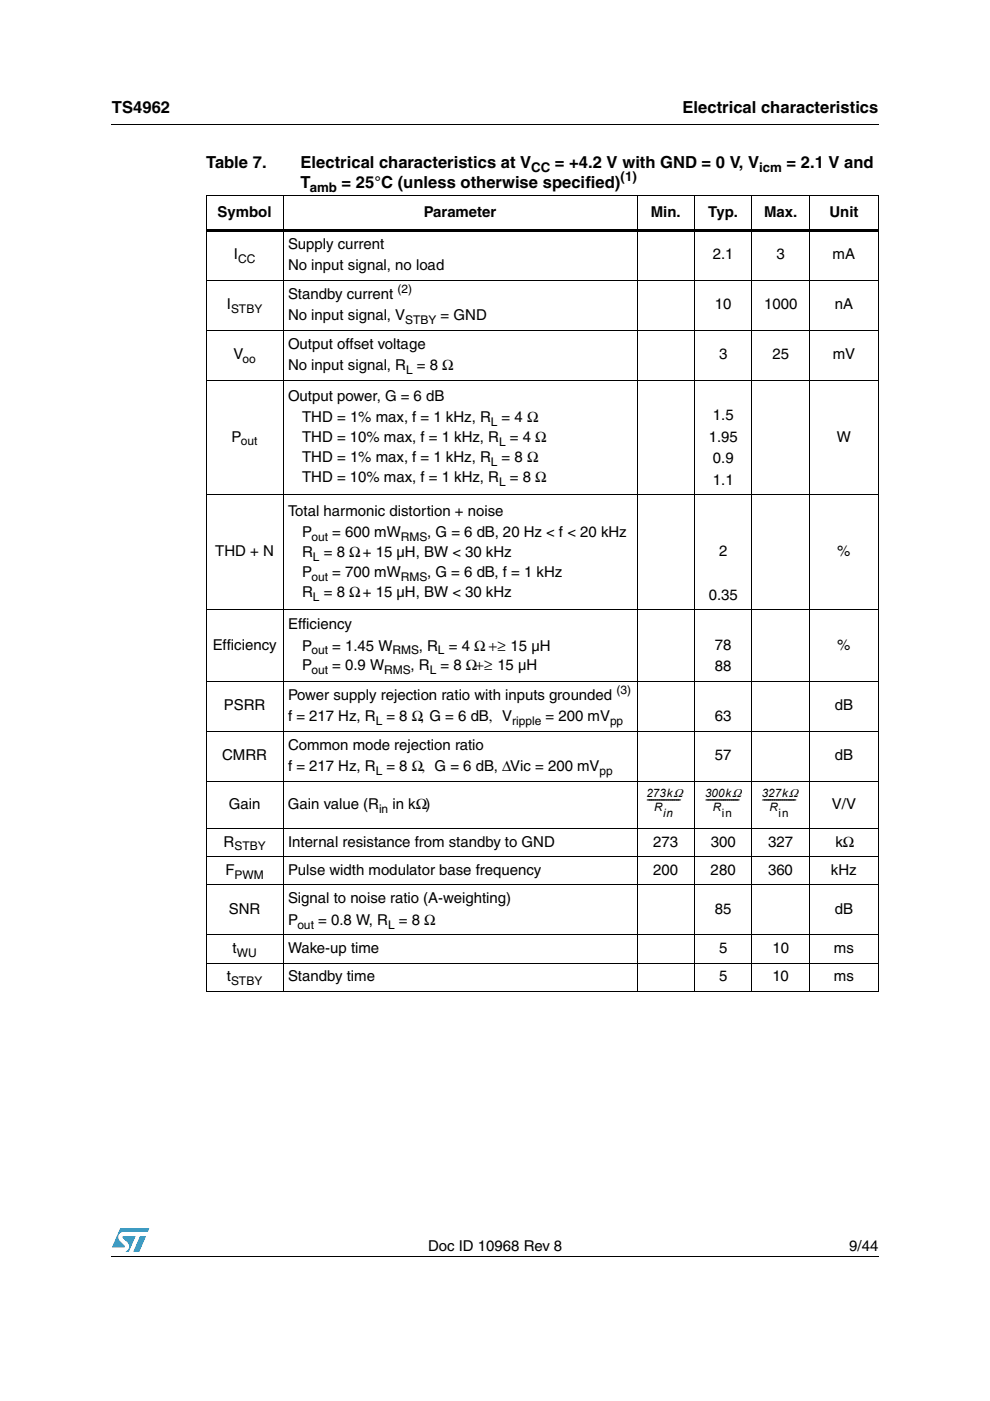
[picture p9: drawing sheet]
<svg xmlns="http://www.w3.org/2000/svg" width="210mm" height="297mm" viewBox="0 0 210 297" stroke-linecap="round" stroke-linejoin="round" font-family="sans-serif">
<defs><g id="words">
<g font-size="3.5">
<text x="23.7" y="23.9">TS4962</text>
<text x="144.7" y="23.9">Electrical characteristics</text>
<text x="43.7" y="35.7">Table 7.</text>
<text x="63.7" y="35.7">Electrical characteristics at V</text>
<text x="117.7" y="35.7">= +4.2 V with GND = 0 V, V</text>
<text x="166.8" y="35.7">= 2.1 V and</text>
<text x="63.7" y="39.9">T</text>
<text x="72.4" y="39.9">= 25°C (unless otherwise specified)</text>
</g>
<g font-size="3.2">
<text x="46.1" y="46">Symbol</text>
<text x="89.8" y="46">Parameter</text>
<text x="138" y="46">Min.</text>
<text x="150.2" y="46">Typ.</text>
<text x="162" y="46">Max.</text>
<text x="175.9" y="46">Unit</text>
<text x="61.1" y="52.7">Supply current</text>
<text x="49.6" y="55">I</text>
<text x="61.1" y="57.3">No input signal, no load</text>
<text x="151.2" y="55">2.1</text>
<text x="164.6" y="55">3</text>
<text x="176.5" y="55">mA</text>
<text x="48.1" y="65.6">I</text>
<text x="61.1" y="63.3">Standby current</text>
<text x="151.6" y="65.6">10</text>
<text x="162" y="65.6">1000</text>
<text x="177" y="65.6">nA</text>
<text x="61.1" y="67.9">No input signal, V</text>
<text x="93.4" y="67.9">= GND</text>
<text x="49.5" y="76.2">V</text>
<text x="61.1" y="73.9">Output offset voltage</text>
<text x="152.5" y="76.2">3</text>
<text x="163.8" y="76.2">25</text>
<text x="176.5" y="76.2">mV</text>
<text x="61.1" y="78.5">No input signal, R</text>
<text x="88.4" y="78.5">= 8 Ω</text>
<text x="61.1" y="85">Output power, G = 6 dB</text>
<text x="64.1" y="89.6">THD = 1% max, f = 1 kHz, R</text>
<text x="106.3" y="89.6">= 4 Ω</text>
<text x="151.2" y="89">1.5</text>
<text x="49.1" y="93.6">P</text>
<text x="64.1" y="93.8">THD = 10% max, f = 1 kHz, R</text>
<text x="108.1" y="93.8">= 4 Ω</text>
<text x="150.3" y="93.6">1.95</text>
<text x="177.4" y="93.6">W</text>
<text x="64.1" y="98">THD = 1% max, f = 1 kHz, R</text>
<text x="106.3" y="98">= 8 Ω</text>
<text x="151.2" y="98.2">0.9</text>
<text x="64.1" y="102.3">THD = 10% max, f = 1 kHz, R</text>
<text x="108.1" y="102.3">= 8 Ω</text>
<text x="151.2" y="102.8">1.1</text>
<text x="61.1" y="109.3">Total harmonic distortion + noise</text>
<text x="64.1" y="113.9">P</text>
<text x="70.4" y="113.9">= 600 mW</text>
<text x="90.6" y="113.9">, G = 6 dB, 20 Hz &lt; f &lt; 20 kHz</text>
<text x="45.7" y="118">THD + N</text>
<text x="64.1" y="118.2">R</text>
<text x="68.7" y="118.2">= 8 Ω+ 15 µH, BW &lt; 30 kHz</text>
<text x="152.5" y="118">2</text>
<text x="177.5" y="118">%</text>
<text x="64.1" y="122.4">P</text>
<text x="70.4" y="122.4">= 700 mW</text>
<text x="90.6" y="122.4">, G = 6 dB, f = 1 kHz</text>
<text x="64.1" y="126.6">R</text>
<text x="68.7" y="126.6">= 8 Ω+ 15 µH, BW &lt; 30 kHz</text>
<text x="150.3" y="127.2">0.35</text>
<text x="45.1" y="137.8">Efficiency</text>
<text x="61.1" y="133.3">Efficiency</text>
<text x="64.1" y="137.9">P</text>
<text x="70.4" y="137.9">= 1.45 W</text>
<text x="88.8" y="137.9">, R</text>
<text x="95.2" y="137.9">= 4 Ω +≥ 15 µH</text>
<text x="151.6" y="137.8">78</text>
<text x="177.5" y="137.8">%</text>
<text x="64.1" y="142.2">P</text>
<text x="70.4" y="142.2">= 0.9 W</text>
<text x="87" y="142.2">, R</text>
<text x="93.4" y="142.2">= 8 Ω+≥ 15 µH</text>
<text x="151.6" y="142.3">88</text>
<text x="61.1" y="148.3">Power supply rejection ratio with inputs grounded</text>
<text x="47.5" y="150.6">PSRR</text>
<text x="61.1" y="152.9">f = 217 Hz, R</text>
<text x="81.9" y="152.9">= 8 Ω, G = 6 dB, V</text>
<text x="115.7" y="152.9">= 200 mV</text>
<text x="151.6" y="152.9">63</text>
<text x="177" y="150.6">dB</text>
<text x="47.1" y="161.2">CMRR</text>
<text x="61.1" y="158.9">Common mode rejection ratio</text>
<text x="151.6" y="161.2">57</text>
<text x="177" y="161.2">dB</text>
<text x="61.1" y="163.5">f = 217 Hz, R</text>
<text x="81.9" y="163.5">= 8 Ω, G = 6 dB, ΔVic = 200 mV</text>
<text x="48.5" y="171.5">Gain</text>
<text x="61" y="171.5">Gain value (R</text>
<text x="83.2" y="171.5">in kΩ)</text>
<text x="176.4" y="171.5">V/V</text>
<text x="47.4" y="179.5">R</text>
<text x="61.1" y="179.5">Internal resistance from standby to GND</text>
<text x="138.5" y="179.5">273</text>
<text x="150.7" y="179.5">300</text>
<text x="162.9" y="179.5">327</text>
<text x="177.1" y="179.5">kΩ</text>
<text x="47.8" y="185.5">F</text>
<text x="61.1" y="185.5">Pulse width modulator base frequency</text>
<text x="138.5" y="185.5">200</text>
<text x="150.7" y="185.5">280</text>
<text x="162.8" y="185.5">360</text>
<text x="176.2" y="185.5">kHz</text>
<text x="61.1" y="191.5">Signal to noise ratio (A-weighting)</text>
<text x="48.5" y="193.8">SNR</text>
<text x="61.1" y="196.1">P</text>
<text x="67.5" y="196.1">= 0.8 W, R</text>
<text x="84.6" y="196.1">= 8 Ω</text>
<text x="151.6" y="193.8">85</text>
<text x="177" y="193.8">dB</text>
<text x="49.3" y="202.1">t</text>
<text x="61.1" y="202.1">Wake-up time</text>
<text x="152.5" y="202.1">5</text>
<text x="163.8" y="202.1">10</text>
<text x="176.8" y="202.1">ms</text>
<text x="48.1" y="208.1">t</text>
<text x="61.1" y="208.1">Standby time</text>
<text x="152.5" y="208.1">5</text>
<text x="163.8" y="208.1">10</text>
<text x="176.8" y="208.1">ms</text>
<text x="90.8" y="265.1">Doc ID 10968 Rev 8</text>
<text x="180.1" y="265.1">9/44</text>
</g>
<g font-size="2.8">
<text x="65.7" y="40.8">amb</text>
<text x="112.6" y="36.6">CC</text>
<text x="131.6" y="38.5">(1)</text>
<text x="161" y="36.6">icm</text>
</g>
<g font-size="2.5">
<text x="50.5" y="55.8">CC</text>
<text x="84.3" y="62">(2)</text>
<text x="49" y="66.4">STBY</text>
<text x="85.9" y="68.7">STBY</text>
<text x="51.4" y="77">oo</text>
<text x="86.1" y="79.3">L</text>
<text x="51.1" y="94.4">out</text>
<text x="104.1" y="90.4">L</text>
<text x="105.8" y="94.6">L</text>
<text x="104.1" y="98.8">L</text>
<text x="105.8" y="103.1">L</text>
<text x="66.1" y="114.7">out</text>
<text x="66.4" y="119">L</text>
<text x="85" y="114.7">RMS</text>
<text x="66.1" y="123.2">out</text>
<text x="85" y="123.2">RMS</text>
<text x="66.4" y="127.4">L</text>
<text x="66.1" y="138.7">out</text>
<text x="66.1" y="142.9">out</text>
<text x="81.5" y="142.9">RMS</text>
<text x="83.2" y="138.7">RMS</text>
<text x="91.1" y="142.9">L</text>
<text x="92.9" y="138.7">L</text>
<text x="130.7" y="147.1">(3)</text>
<text x="79.7" y="153.7">L</text>
<text x="108.6" y="153.7">ripple</text>
<text x="129.3" y="153.7">pp</text>
<text x="79.7" y="164.3">L</text>
<text x="127.1" y="164.3">pp</text>
<text x="80.4" y="172.3">in</text>
<text x="137.1" y="169">273kΩ</text>
<text x="137.1" y="170.3">-----------------</text>
<text x="138.7" y="172">R</text>
<text x="140.6" y="173.2">in</text>
<text x="149.5" y="170.3">-----------------</text>
<text x="149.5" y="169">300kΩ</text>
<text x="151.2" y="172">R</text>
<text x="153.1" y="173.2">in</text>
<text x="161.5" y="170.3">-----------------</text>
<text x="161.5" y="169">327kΩ</text>
<text x="163.2" y="172">R</text>
<text x="165.1" y="173.2">in</text>
<text x="49.7" y="180.3">STBY</text>
<text x="49.7" y="186.3">PWM</text>
<text x="63.1" y="196.9">out</text>
<text x="82.3" y="196.9">L</text>
<text x="50.2" y="202.9">WU</text>
<text x="49" y="208.9">STBY</text>
</g>
</g></defs>
<g fill="#0099d8">
<path d="M29.7 262.1h1.3l-1.5 3.3h-1.2z"/>
<path d="M25.5 260.5h6.2l-.4 .7h-5.1a1.13 1.13 0 0 0-1.1 .7 1.13 1.13 0 0 0 .3 1.2l1.1 1-.1 .3-2.7 .1z"/>
<path d="M26 262.1h2.8l-1.5 3.3h-.7a1.18 1.18 0 0 0 .5-1.9l-1.1-1.1z"/>
</g>
<path d="M23.6 26.2l.1 .2zM43.6 48.6h142.7v.5h-142.7zM23.6 266.3l.1 .1z" fill="#000"/>
<g fill="none" stroke="#000" stroke-width=".21">
<path d="M23.7 26.3h162.6M43.6 41.4h142.7M43.6 59.4h142.7M43.7 41.5v168.6M60 41.3v169M135.1 41.3v169M147.3 41.3v169M159.4 41.3v169M171.6 41.3v169M186.2 41.5v168.6M43.6 70h142.7M43.6 80.6h142.7"/>
<path d="M43.6 104.9h142.7M43.6 129.3h142.7M43.6 144.4h142.7M43.6 155h142.7M43.6 165.6h142.7M43.6 175.6h142.7M43.6 181.6h142.7M43.6 187.6h142.7M43.6 198.2h142.7M43.6 204.2h142.7M43.6 210.2h142.7M23.7 266.3h162.6"/>
</g>
<use href="#words"/>
</svg>
